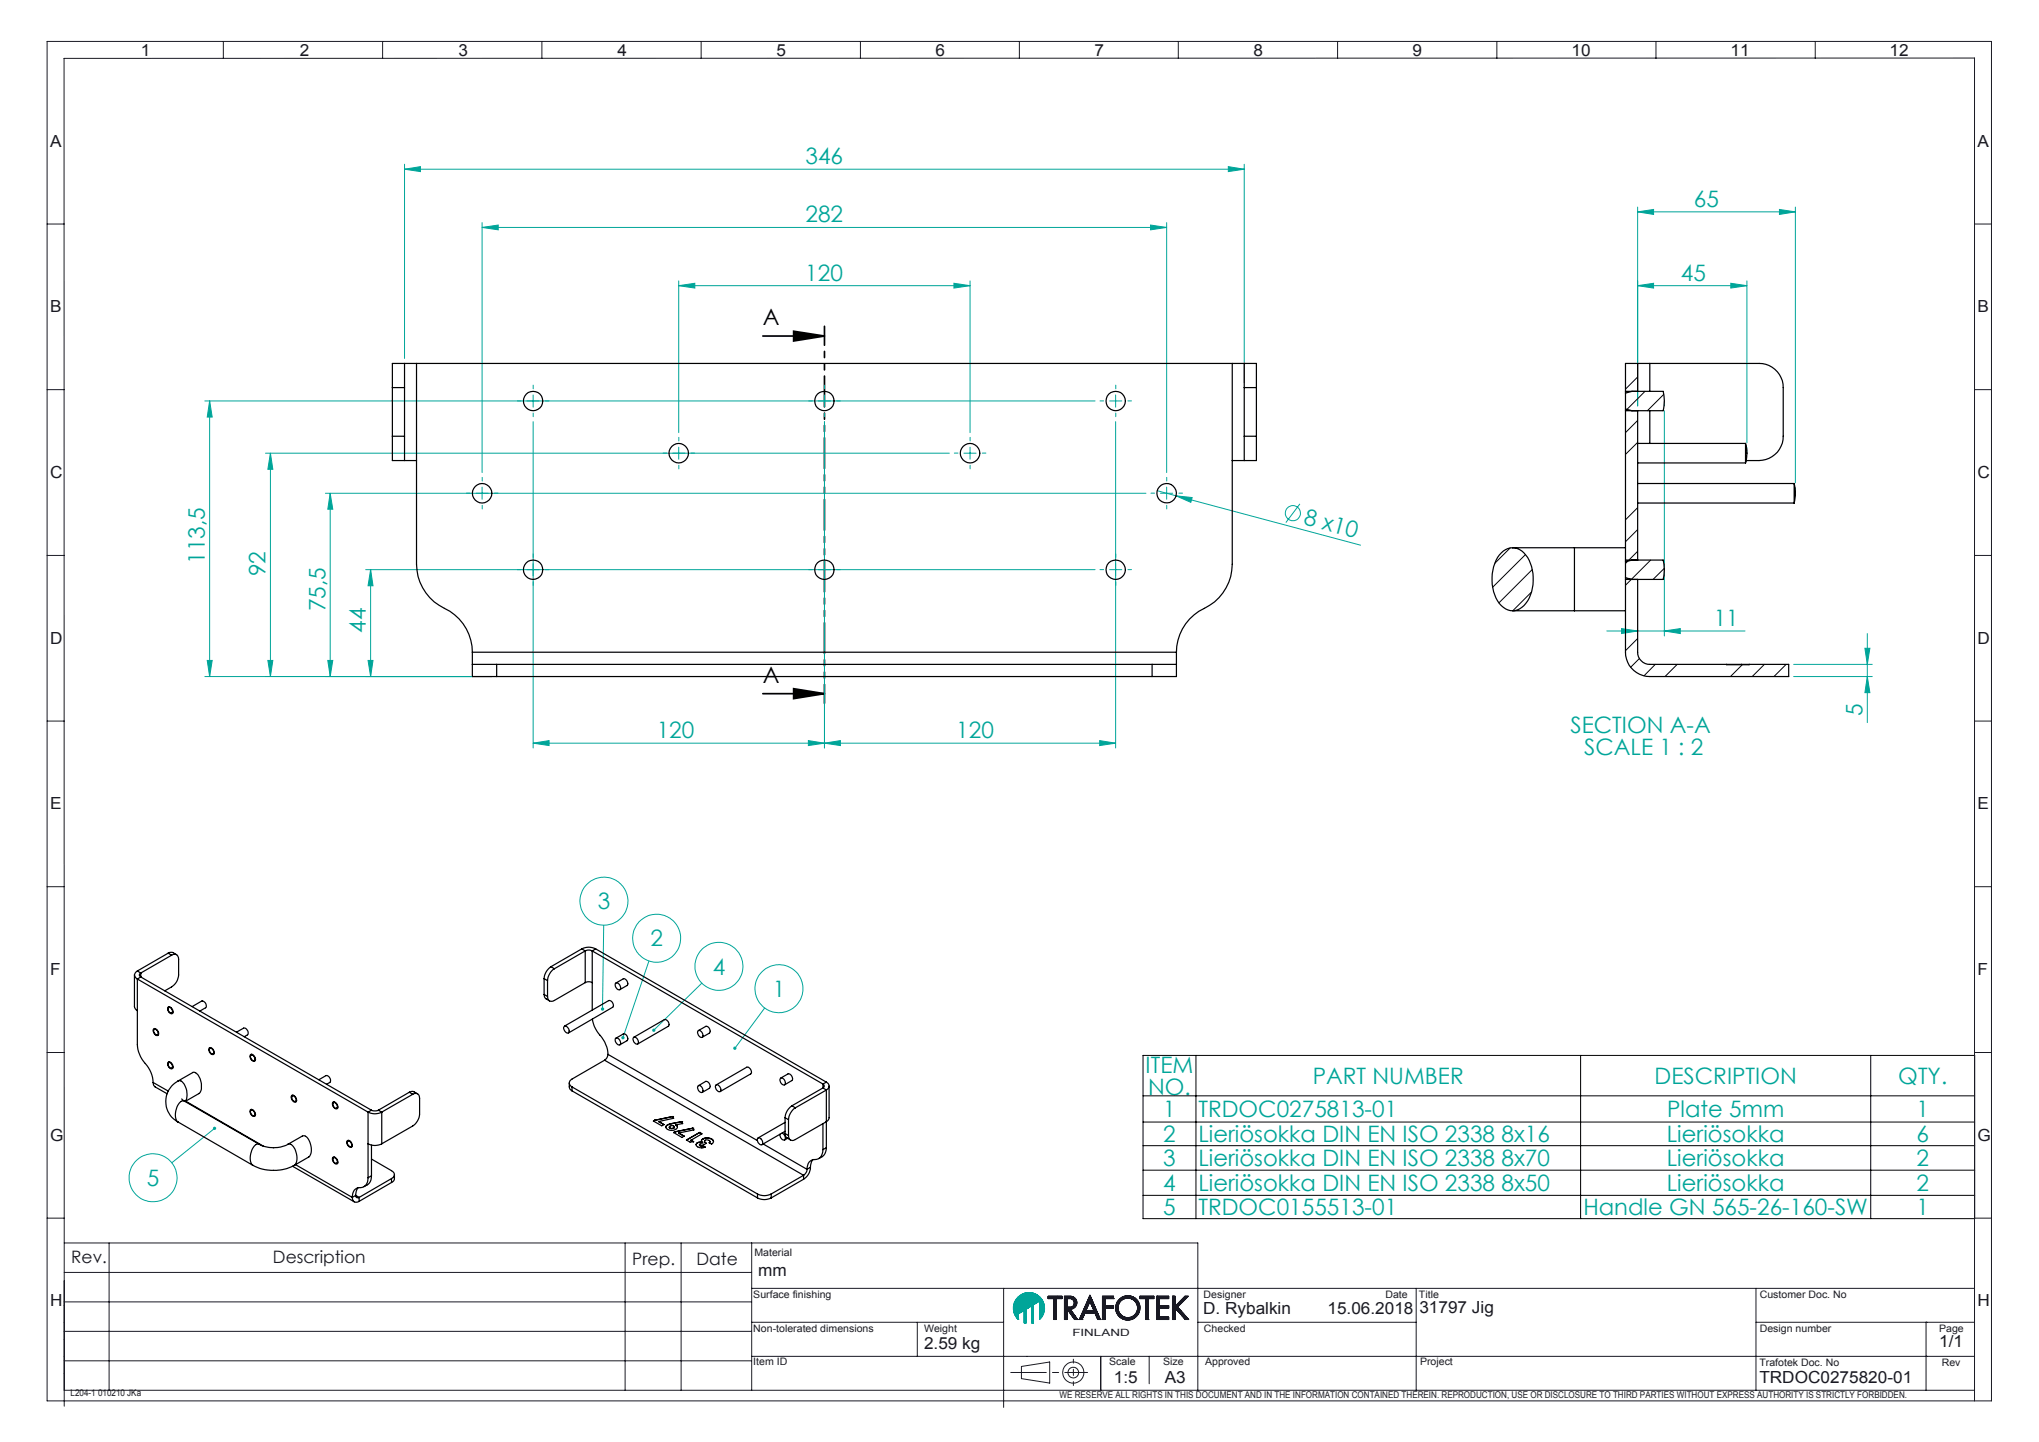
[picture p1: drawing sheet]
<svg xmlns="http://www.w3.org/2000/svg" width="420mm" height="297mm" viewBox="0 0 420 297" stroke-linecap="round" stroke-linejoin="round" font-family="sans-serif">
<defs><g id="words">
<g font-size="4.7" fill="#00a599">
<text x="165.9" y="33.8">346</text>
<text x="165.9" y="45.8">282</text>
<text x="348.9" y="42.6">65</text>
<text x="165.9" y="57.8">120</text>
<text x="346.2" y="57.8">45</text>
<text x="268.4" y="108" transform="rotate(15 268.4 108)">8 x10</text>
<text x="42.2" y="116.1" transform="rotate(-90 42.2 116.1)">113,5</text>
<text x="54.7" y="118.7" transform="rotate(-90 54.7 118.7)">92</text>
<text x="67" y="125.9" transform="rotate(-90 67 125.9)">75,5</text>
<text x="75.3" y="130.3" transform="rotate(-90 75.3 130.3)">44</text>
<text x="353" y="128.9">11</text>
<text x="383.6" y="147.5" transform="rotate(-90 383.6 147.5)">5</text>
<text x="135.3" y="152">120</text>
<text x="197" y="152">120</text>
<text x="323.5" y="151">SECTION A-A</text>
<text x="326.3" y="155.6">SCALE 1 : 2</text>
<text x="123.1" y="187.3">3</text>
<text x="134" y="194.9">2</text>
<text x="146.8" y="200.7">4</text>
<text x="159.2" y="205.3">1</text>
<text x="236" y="220.9">ITEM</text>
<text x="236.5" y="225.5">NO.</text>
<text x="270.4" y="223.2">PART NUMBER</text>
<text x="340.8" y="223.2">DESCRIPTION</text>
<text x="391" y="223.2">QTY.</text>
<text x="239.6" y="230.1">1</text>
<text x="246.8" y="230.1">TRDOC0275813-01</text>
<text x="343.4" y="230.1">Plate 5mm</text>
<text x="394.8" y="230.1">1</text>
<text x="239.6" y="235.2">2</text>
<text x="246.8" y="235.2">Lieriösokka DIN EN ISO 2338 8x16</text>
<text x="343.3" y="235.2">Lieriösokka</text>
<text x="394.8" y="235.2">6</text>
<text x="30.2" y="244.3">5</text>
<text x="239.6" y="240.1">3</text>
<text x="239.6" y="245.3">4</text>
<text x="246.8" y="240.1">Lieriösokka DIN EN ISO 2338 8x70</text>
<text x="246.8" y="245.3">Lieriösokka DIN EN ISO 2338 8x50</text>
<text x="343.3" y="240.1">Lieriösokka</text>
<text x="343.3" y="245.3">Lieriösokka</text>
<text x="394.8" y="240.1">2</text>
<text x="394.8" y="245.3">2</text>
<text x="239.6" y="250.3">5</text>
<text x="246.8" y="250.3">TRDOC0155513-01</text>
<text x="326.1" y="250.3">Handle GN 565-26-160-SW</text>
<text x="394.8" y="250.3">1</text>
</g>
<g font-size="4.7">
<text x="157.1" y="67">A</text>
<text x="157.1" y="140.7">A</text>
</g>
<g font-size="3.5" fill="#191924">
<text x="14.7" y="260">Rev.</text>
<text x="56.2" y="260">Description</text>
<text x="130.2" y="260.5">Prep.</text>
<text x="143.5" y="260.5">Date</text>
</g>
<g font-size="3.4" fill="#191924">
<text x="29" y="11.6">1</text>
<text x="61.7" y="11.6">2</text>
<text x="94.5" y="11.6">3</text>
<text x="127.2" y="11.6">4</text>
<text x="160" y="11.6">5</text>
<text x="192.7" y="11.6">6</text>
<text x="225.5" y="11.6">7</text>
<text x="258.2" y="11.6">8</text>
<text x="291" y="11.6">9</text>
<text x="323.7" y="11.6">10</text>
<text x="356.5" y="11.6">11</text>
<text x="389.2" y="11.6">12</text>
<text x="10.4" y="30.2">A</text>
<text x="407.4" y="30.2">A</text>
<text x="10.4" y="64.3">B</text>
<text x="407.4" y="64.3">B</text>
<text x="10.4" y="98.4">C</text>
<text x="407.4" y="98.4">C</text>
<text x="10.4" y="132.6">D</text>
<text x="407.4" y="132.6">D</text>
<text x="10.4" y="166.7">E</text>
<text x="407.4" y="166.7">E</text>
<text x="10.4" y="200.8">F</text>
<text x="407.4" y="200.8">F</text>
<text x="10.4" y="234.9">G</text>
<text x="407.4" y="234.9">G</text>
<text x="156.2" y="262.8">mm</text>
<text x="10.4" y="269.1">H</text>
<text x="407.4" y="269.1">H</text>
<text x="247.8" y="270.7">D. Rybalkin</text>
<text x="273.4" y="270.7">15.06.2018</text>
<text x="292.4" y="270.4">31797 Jig</text>
<text x="190.3" y="277.9">2.59 kg</text>
<text x="399.4" y="277.5">1/1</text>
<text x="229.4" y="284.9">1:5</text>
<text x="239.9" y="284.9">A3</text>
<text x="362.4" y="284.9">TRDOC0275820-01</text>
</g>
<g font-size="2.1" fill="#191924">
<text x="155.4" y="258.7">Material</text>
<text x="155.2" y="267.4">Surface finishing</text>
<text x="247.9" y="267.3">Designer</text>
<text x="285.4" y="267.3">Date</text>
<text x="292.3" y="267.3">Title</text>
<text x="362.5" y="267.3">Customer Doc. No</text>
<text x="155.2" y="274.3">Non-tolerated dimensions</text>
<text x="190.3" y="274.3">Weight</text>
<text x="220.9" y="275.2">FINLAND</text>
<text x="248" y="274.4">Checked</text>
<text x="362.5" y="274.4">Design number</text>
<text x="399.4" y="274.4">Page</text>
<text x="155.2" y="281.2">Item ID</text>
<text x="228.5" y="281.2">Scale</text>
<text x="239.6" y="281.2">Size</text>
<text x="248.2" y="281.2">Approved</text>
<text x="292.5" y="281.2">Project</text>
<text x="362.4" y="281.3">Trafotek Doc. No</text>
<text x="400" y="281.3">Rev</text>
</g>
<g font-size="1.9" fill="#191924">
<text x="14.6" y="287.5">L204-1 010210 JKa</text>
<text x="218.2" y="288">WE RESERVE ALL RIGHTS IN THIS DOCUMENT AND IN THE INFORMATION CONTAINED THEREIN. REPRODUCTION, USE OR DISCLOSURE TO THIRD PARTIES WITHOUT EXPRESS AUTHORITY IS STRICTLY FORBIDDEN.</text>
</g>
</g></defs>
<g fill="none" stroke="#00a599" stroke-width=".21">
<path d="M83.3 34.9l3.3-.6v1zM83.3 33.8v40M83.3 34.9h173M253 34.3l3.3 .6-3.3 .4zM256.3 33.8v45M99.3 46.8l3.3-.4v.9zM99.3 45.9v51.4M99.3 46.8h141M139.8 58.8l3.3-.5v1zM139.8 57.9v31.2M139.8 58.8h60M196.5 58.3l3.3 .5-3.3 .5z"/>
<path d="M199.8 57.9v31.2M237 46.4l3.3 .4-3.3 .5zM240.3 45.9v51.4M337.3 58.8l3.3-.5v1zM337.3 43.6l3.3-.5v1.1zM337.3 42.6v41M337.3 58.8h22.5M337.3 43.6h32.5M356.5 58.3l3.3 .5-3.3 .5zM359.8 57.9v33.3M366.5 43.1l3.3 .5-3.3 .6zM369.8 42.6v56.8"/>
<path d="M42.2 82.6h183.4M43.2 82.6l.5 3.3h-1zM43.2 82.6v56.7M54.7 93.3h140.8M55.7 93.3l.5 3.4h-1zM55.7 93.3v46M109.8 81.3v2.6M109.8 86.9v67.2M139.8 92.1v2.5M169.8 81.3v2.6M169.8 86.9v67.2M198.5 93.3h2.5"/>
<path d="M199.8 92.1v2.5M228.6 82.6h2.5M229.8 81.3v2.6M229.8 86.9v67.2M342.8 84.6v46.4M342.8 82.6v1M359.8 92.2v1.1M67 101.6h169M68 101.6l.5 3.3h-1zM68 101.6v37.7M75.3 117.3h150.3M76.3 117.3l.5 3.3h-1z"/>
<path d="M76.3 117.3v22M99.3 100.3v2.5M228.6 117.3h2.5M238.4 101.1l3.9 1M239 101.6h2.5M240.3 100.3v2.5M242.3 102.1l3.3 .4-.3 1zM242.3 102.1l37.9 10.2M267.8 103.8l-2.9 3.8M369.8 100.4v1.2M42.2 139.3h59.1M42.7 136h1l-.5 3.3z"/>
<path d="M55.2 136h1l-.5 3.3zM67.5 136h1l-.5 3.3zM75.8 136h1l-.5 3.3zM331 130h28.4M334 129.5l3.3 .5-3.3 .5zM342.8 130l3.3-.5v1zM369.5 139.3h16.2M369.5 136.8h16.2M384.1 133.5h1.1l-.6 3.3zM384.6 130.5v18.3M384.6 139.3l.6 3.4h-1.1zM109.8 153.1l3.3-.6v1.1z"/>
<path d="M166.5 152.5l3.3 .6-3.3 .5zM169.8 153.1l3.3-.6v1.1zM226.5 152.5l3.3 .6-3.3 .5zM229.8 153.1h-120M124.4 190.6l-.3 17.2M133.7 197.9l-5.4 15.8M144.6 202.5l-9.9 9.7M157.5 207.6l-6.1 8.3M44.2 232.4l-8.8 7.1M208.7 269.8l3.6-3.6-3.5 3.6M209 270.6l4.1-4.2-4.1 4.2M209.1 270.8l4.2-4.3-4.2 4.4"/>
<path d="M209.1 270.9l4.3-4.3-4.3 4.4M209.7 271.7h.1M209.7 271.7v-1.1l1.3-.7v2.6M209.7 270.7l-.4 .5 .4-.3M209.7 270.9l-.4 .4M209.7 271l-.3 .4M209.7 271.1l-.3 .3M209.7 271.1l-.3 .3 .3-.2M209.7 271.3l-.2 .2M209.7 271.4l-.2 .1M209.7 271.4l-.2 .2M209.7 271.5l-.1 .1"/>
<path d="M209.7 271.6h-.1M209.7 271.6v.1M209.8 267.1l-.2 .2M210.1 266.8l-.8 .8M210.5 266.6l-1.4 1.4M210.6 266.5l-1.6 1.6M210.7 266.4l-1.7 1.8M210.9 266.4l-2 1.9M211 266.4l-2.1 2M211 272.5l.3 .1M211.1 266.3l-2.2 2.2M211.1 266.3l-2.3 2.3"/>
<path d="M211.2 266.3l-2.4 2.4M211.3 272.6v-2.9l1.3-.8v3.7M211.3 269.8l-.3 .3M211.3 269.8l-.3 .4M211.3 269.9l-.3 .3M211.3 270l-.3 .3M211.3 270l-.3 .4M211.3 270.1l-.3 .3M211.3 270.2l-.3 .3M211.3 270.3l-.3 .3M211.3 270.4l-.3 .3M211.3 270.5l-.3 .3"/>
<path d="M211.3 270.5l-.3 .4M211.3 270.6l-.3 .3M211.3 270.7l-.3 .3M211.3 270.8l-.3 .3M211.3 270.9l-.3 .3M211.3 271l-.3 .3M211.3 271l-.3 .4M211.3 271.1l-.3 .3M211.3 271.2l-.3 .3M211.3 271.2l-.3 .4M211.3 271.3l-.3 .3M211.3 271.4l-.3 .4"/>
<path d="M211.3 271.5l-.3 .3M211.3 271.6l-.3 .3M211.3 271.6l-.3 .4M211.3 271.7l-.3 .4M211.3 271.8l-.3 .3M211.3 271.8l-.3 .4M211.3 271.9l-.3 .4M211.3 272l-.3 .3M211.3 272.1l-.3 .3M211.3 272.1l-.3 .4M211.3 272.2l-.3 .3M211.3 272.3l-.2 .2 .2-.2"/>
<path d="M211.3 272.4l-.1 .2M211.3 272.5l-.1 .1M211.3 272.6h.1M211.3 266.3l-2.5 2.5M211.4 266.3l-2.6 2.6M211.5 266.2l-2.7 2.8M211.6 266.2l-2.8 2.9M211.7 266.2l-3 2.9M211.7 266.2l-3 3M211.8 266.2l-3.1 3.1M211.9 266.2l-3.2 3.2M212 266.2l-3.3 3.3"/>
<path d="M212.1 266.2l-3.4 3.4M212.2 266.2l-3.5 3.5 3.5-3.5M212.4 266.3l-3.6 3.6M212.5 266.3l-3.7 3.6M212.5 266.3l-3.7 3.7M212.6 266.3l-3.8 3.9M212.8 266.3l-4 4M212.9 266.3l-4 4.1M212.9 268.8l-.3 .3M212.9 268.9l-.3 .3M212.9 269l-.3 .2M212.9 269l-.3 .3"/>
<path d="M212.9 269.1l-.3 .3M212.9 269.2l-.3 .2M212.9 269.2l-.3 .3M212.9 269.3l-.3 .3M212.9 269.4l-.3 .3M212.9 269.5l-.3 .3M212.9 269.6l-.3 .3M212.9 269.7l-.3 .2M212.9 269.7l-.3 .3M212.9 269.8l-.3 .4M212.9 269.9l-.3 .3M212.9 270l-.3 .3"/>
<path d="M212.9 270.1l-.3 .3M212.9 270.2l-.3 .2M212.9 270.2l-.3 .3M212.9 270.3l-.3 .3M212.9 270.4l-.3 .3M212.9 270.5l-.3 .3M212.9 270.5l-.3 .4M212.9 270.6l-.3 .3M212.9 270.7l-.3 .3M212.9 270.8l-.3 .3M212.9 270.9l-.3 .3M212.9 271l-.3 .3"/>
<path d="M212.9 271l-.3 .4M212.9 271.2l-.3 .3M212.9 271.2l-.3 .4M212.9 271.3l-.3 .3M212.9 271.4l-.3 .3M212.9 271.5l-.3 .3M212.9 271.6l-.3 .3M212.9 271.7l-.3 .3M212.9 271.7l-.3 .4M212.9 271.8l-.3 .4M212.9 272l-.3 .3M212.9 272.1l-.3 .3"/>
<path d="M212.9 272.2l-.3 .3M212.9 272.2l-.3 .4M212.9 272.3l-.3 .3M212.9 272.4l-.2 .2M212.9 272.4l-.1 .1M212.9 266.4l-4 4M213 266.4l-4.1 4.1M213 268.6l1.3-1.3-1.7 1.7M213.2 266.5l-4.2 4.2M213.3 266.5l-4.3 4.3M213.5 266.6l-4.3 4.4 4.4-4.3M213.6 268.3l.8-.9-1 1"/>
<path d="M213.6 266.7l-4.4 4.4M213.7 266.7l-3.9 3.9M213.8 266.8l-3.6 3.6M213.8 266.8l-3.4 3.5M213.9 266.8l-3.3 3.4M213.9 266.9l-3.2 3.1M213.9 266.9l-3 3M214 266.9l-3 3M214 267l-3 3M214 267l-2.5 2.6M214.1 267l-2.5 2.5M214.1 267.1l-2.3 2.3"/>
<path d="M214.2 268l-1.3 .7v3.8l-.3 .1M214.2 268v3.7a3.2 3.2 0 0 0 0-4.5 3.2 3.2 0 0 0-4.5 0 3.2 3.2 0 0 0 0 4.5M214.2 267.1l-2.2 2.2M214.2 268l.4-.4-.4 .5M214.2 267.2l-2 2M214.2 267.2l-1.9 1.9M214.3 267.2l-1.8 1.8M214.3 267.3l-1.7 1.7M214.4 267.4l-1.2 1.1M214.4 271.5l-.2 .2M214.5 267.5l-.8 .7M214.5 267.5l-.6 .6"/>
<path d="M214.6 267.5l-.5 .5M214.6 267.7l-.4 .4M214.6 271.2l-.4 .4M214.7 267.7l-.5 .5M214.7 267.8l-.5 .5M214.7 267.8l-.5 .6M214.7 267.9l-.5 .5M214.7 271l-.5 .6M214.8 267.9l-.6 .7M214.8 268l-.6 .6M214.8 270.9l-.6 .6M214.8 268l-.6 .7"/>
<path d="M214.8 268.1l-.6 .7M214.9 268.1l-.7 .7M214.9 270.8l-.7 .6M214.9 268.2l-.7 .7M214.9 268.2l-.7 .8M214.9 270.6l-.7 .8M214.9 268.3l-.7 .7M214.9 268.4l-.7 .7M215 268.4l-.8 .8M215 270.5l-.8 .8M215 268.5l-.8 .8M215 270.3l-.8 .8"/>
<path d="M215 270.4l-.8 .8M215.1 268.6l-.9 .8M215.1 268.7l-.9 .8M215.1 270.2l-.9 .9M215.1 268.7l-.9 .9M215.1 268.8l-.9 .9M215.1 270l-.9 .9M215.1 270.1l-.9 .9M215.1 268.9l-.9 .9M215.1 269l-.9 .9M215.1 269.1l-.9 .9M215.1 269.1l-.9 1"/>
<path d="M215.1 269.7l-.9 .9M215.1 269.8l-.9 .9M215.1 269.9l-.9 .9M215.1 269.9l-.9 1M215.2 269.2l-1 1M215.2 269.3l-1 .9M215.2 269.3l-1 1M215.2 269.4l-1 1M215.2 269.5l-1 .9M215.2 269.6l-1 .9M215.2 269.6l-1 1"/>
<circle cx="266.3" cy="105.7" r="1.56"/>
<circle cx="124.4" cy="185.6" r="4.9"/>
<circle cx="135.3" cy="193.2" r="4.9"/>
<circle cx="148.1" cy="199" r="4.9"/>
<circle cx="160.4" cy="203.6" r="4.9"/>
<circle cx="31.5" cy="242.6" r="4.9"/>
</g>
<path d="M157.1 69.2h12.7M163.5 68.2l6.3 1-6.3 1zM157.1 142.9h12.7M163.5 141.8l6.3 1.1-6.3 1z" fill="none" stroke="#000" stroke-width=".35"/>
<g fill="none" stroke="#191924" stroke-width=".21">
<path d="M9.7 8.5h400.5v280h-400.5zM46 8.5v3.5M78.8 8.5v3.5M111.6 8.5v3.5M144.4 8.5v3.5M177.2 8.5v3.5M210 8.5v3.5M242.7 8.5v3.5M275.5 8.5v3.5M308.3 8.5v3.5M341.1 8.5v3.5M373.9 8.5v3.5"/>
<path d="M9.7 46.1h3.5M406.7 46.1h3.5M9.7 80.3h3.5M406.7 80.3h3.5M9.7 114.4h3.5M406.7 114.4h3.5M9.7 148.5h3.5M406.7 148.5h3.5M9.7 182.6h3.5M406.7 182.6h3.5M9.7 216.8h3.5M406.7 216.8h3.5"/>
<path d="M9.7 250.9h3.5M13.2 256h233.5v30.3M22.5 256v30.3M128.8 256v30.3M140.3 256v30.3M154.8 256v30.3M406.7 250.9h3.5M13.2 274.2h141.6M13.2 268.1h141.6M13.2 262.1h141.6M154.8 265.4h251.9M154.8 279.4h251.9"/>
<path d="M154.8 272.3h51.9M188.9 272.3v7.1M206.7 265.4v24.5M215.9 267.5v-.5h2.9v.5h-1.2v4.3M215.9 267.5h1.2v4.3M216 267h-.1M216 267l-.1 .1M216.1 267l-.2 .2M216.2 267l-.3 .3M216.3 267l-.4 .3M216.3 267l-.4 .4M216.4 267l-.5 .5"/>
<path d="M216.5 267l-.5 .5M216.6 267l-.5 .5M216.7 267l-.5 .5M216.7 267l-.4 .5M216.8 267l-.5 .5M216.9 267l-.5 .5M217 267l-.5 .5M217.1 271.8h.5M217.1 267.7l.7-.7-.7 .8M217.1 267l-.5 .5M217.2 267l-.5 .5M217.3 267l-.5 .5"/>
<path d="M217.4 267l-.5 .5M217.5 267l-.5 .5M217.6 267l-.5 .5M217.6 267.5l-.5 .6M217.6 267.6l-.5 .5M217.6 267.7l-.5 .5M217.6 267.8l-.5 .5M217.6 267.8l-.5 .6M217.6 267.9l-.5 .5M217.6 268l-.5 .5M217.6 268l-.5 .6M217.6 268.1l-.5 .5"/>
<path d="M217.6 268.2l-.5 .5M217.6 268.2l-.5 .6M217.6 268.3l-.5 .5M217.6 268.4l-.5 .5M217.6 268.5l-.5 .5M217.6 268.5l-.5 .6M217.6 268.6l-.5 .5M217.6 268.7l-.5 .5M217.6 268.8l-.5 .5M217.6 268.9l-.5 .5M217.6 269l-.5 .4M217.6 269l-.5 .5"/>
<path d="M217.6 269.1l-.5 .5M217.6 269.2l-.5 .5M217.6 269.3l-.5 .5M217.6 269.3l-.5 .6M217.6 269.4l-.5 .5M217.6 269.5l-.5 .5M217.6 269.6l-.5 .5M217.6 269.6l-.5 .6M217.6 269.7l-.5 .5M217.6 269.8l-.5 .5M217.6 269.8l-.5 .6M217.6 269.9l-.5 .5"/>
<path d="M217.6 270l-.5 .5M217.6 270l-.5 .6M217.6 270.1l-.5 .5M217.6 270.2l-.5 .5M217.6 270.3l-.5 .5M217.6 270.3l-.5 .6M217.6 270.4l-.5 .5M217.6 270.5l-.5 .5M217.6 270.5l-.5 .6M217.6 270.6l-.5 .5M217.6 270.7l-.5 .5M217.6 270.8l-.5 .6"/>
<path d="M217.6 270.9l-.5 .5M217.6 271l-.5 .5M217.6 271l-.5 .6M217.6 271.1l-.5 .5M217.6 271.2l-.5 .5M217.6 271.2l-.5 .6M217.6 271.3l-.5 .5M217.6 271.4l-.4 .4M217.6 271.5l-.3 .3M217.6 271.6l-.2 .2M217.6 271.7l-.1 .1M217.6 271.7v.1"/>
<path d="M217.7 267l-.6 .6M217.9 267l-.8 .9M218 267l-.9 .9M218.1 267l-1 1M218.1 267l-.4 .5M218.2 267l-.5 .5M218.3 267l-.5 .5M218.3 267l-.4 .5M218.4 267l-.5 .5M218.5 267l-.5 .5M218.5 267l-.4 .5M218.6 267l-.4 .5"/>
<path d="M218.7 267l-.5 .5M218.8 267l-.5 .5M218.8 267.1l-.4 .4M218.8 267.2l-.4 .3M218.8 267.2l-.3 .3M218.8 267.3l-.2 .2M218.8 267.4l-.1 .1M219.3 271.8h.5v-2.1l1.5 2.1M219.3 268.8l.5-.4-.5 .5M219.3 267v.1M219.4 267l-.1 .2M219.5 267l-.2 .2"/>
<path d="M219.5 267l-.2 .3M219.6 267l-.3 .4M219.7 267l-.4 .4M219.7 267l-.4 .5M219.8 269.2h.7M219.8 268.4l-.5 .6M219.8 268.5l-.5 .5M219.8 268.6l-.5 .6M219.8 268.7l-.5 .5M219.8 268.8l-.5 .5M219.8 268.8l-.5 .6M219.8 268.9l-.5 .5"/>
<path d="M219.8 269l-.5 .5M219.8 269.1l-.5 .5M219.8 269.1l-.5 .6M219.8 269.2l-.5 .5M219.8 267.5l-.5 .5M219.8 267.6l-.5 .5M219.8 267.7l-.5 .5M219.8 267.8l-.5 .4M219.8 267.8l-.5 .5M219.8 267.9l-.5 .5M219.8 268l-.5 .5M219.8 268.1l-.5 .5"/>
<path d="M219.8 268.2l-.5 .5M219.8 269.8l-.5 .5M219.8 269.8l-.5 .6M219.8 269.9l-.5 .5M219.8 270l-.5 .5M219.8 270l-.5 .6M219.8 270.1l-.5 .5M219.8 270.2l-.5 .5M219.8 270.3l-.5 .5M219.8 270.3l-.5 .6M219.8 270.4l-.5 .5M219.8 270.5l-.5 .5"/>
<path d="M219.8 270.5l-.5 .6M219.8 270.6l-.5 .5M219.8 270.7l-.5 .5M219.8 270.8l-.5 .5M219.8 270.8l-.5 .6M219.8 271l-.5 .5M219.8 271l-.5 .6M219.8 271.1l-.5 .5M219.8 271.2l-.5 .5M219.8 271.2l-.5 .6M219.8 271.3l-.5 .5M219.8 271.4l-.4 .4"/>
<path d="M219.8 271.5l-.3 .3M219.8 271.6l-.2 .2M219.8 271.7l-.2 .1M219.8 271.7l-.1 .1M219.8 269.2l-.5 .6M219.8 267l-.5 .6M219.9 269.2l-.6 .7M219.9 267l-.6 .6M220 269.2l-.7 .7M220 267l-.7 .7M220 269.2l-.7 .8M220 267l-.7 .8"/>
<path d="M220.1 267l-.8 .8M220.1 269.2l-.8 .9M220.2 267l-.9 .9M220.2 269.2l-.9 1M220.2 267l-.9 1M220.2 270.2l.4-.3-.3 .4M220.3 267l-.4 .5M220.3 269.2l-.4 .5M220.4 267l-.5 .5M220.4 269.2l-.5 .5M220.5 269.6l1.5 2.2M220.5 269.6h.1"/>
<path d="M220.5 267l-.5 .5M220.5 269.2l-.6 .6 .6-.6M220.5 269.7l-.4 .3M220.5 267.5a.89 .89 0 0 1 .8 .9 .89 .89 0 0 1-.8 .8M220.5 267a1.32 1.32 0 0 1 1.3 1.3 1.32 1.32 0 0 1-1.3 1.3M220.5 267.5h-.7v1.7M220.5 267h-1.2v4.8M220.5 267l-.4 .5M220.5 269.7l-.3 .4M220.5 269.8l-.3 .3M220.6 269.8l-.4 .4M220.6 267l-.5 .5"/>
<path d="M220.6 269.2l-.6 .6M220.7 267l-.5 .5M220.7 269.9l-.4 .4M220.7 270l-.4 .4M220.7 270l-.3 .4M220.8 267l-.5 .5M220.8 270.1l-.4 .4M220.8 270.2l-.3 .3M220.8 267l-.4 .5M220.8 270.2l-.3 .4M220.9 267l-.4 .5M220.9 269.1l-.9 .8 .7-.7"/>
<path d="M220.9 270.3l-.3 .3M220.9 270.4l-.3 .3M221 267.1l-.4 .4M221 270.4l-.4 .4M221 270.4l-.3 .4M221.1 270.5l-.4 .3M221.1 270.5l-.4 .4M221.1 267.2l-.5 .3M221.1 270.6l-.3 .4M221.2 270.6l-.4 .4M221.2 267.2l-.4 .3M221.2 271.6l.4-.4-.4 .4"/>
<path d="M221.2 267.2l-.3 .4M221.2 270.7l-.4 .4M221.2 270.8l-.3 .3M221.3 270.8l-.4 .3M221.3 267.3l-.4 .3M221.3 270.8l-.4 .4 .4-.3M221.3 271.8h.7M221.3 267.3l-.4 .4M221.3 271.8l.4-.4-.3 .4M221.4 267.3l-.4 .4M221.4 270.9l-.4 .4M221.4 267.4l-.3 .3"/>
<path d="M221.4 271l-.4 .3M221.4 271l-.3 .4M221.4 267.4l-.3 .4M221.5 267.4l-.4 .4M221.5 271.1l-.4 .4M221.5 267.5l-.4 .4M221.5 269.1l-.2 .2M221.5 271.1l-.3 .4M221.5 267.5l-.3 .4M221.5 271.2l-.3 .3M221.6 267.5l-.4 .4M221.6 267.6l-.4 .4"/>
<path d="M221.6 271.3l-.3 .3M221.6 271.8l.2-.2-.1 .2M221.7 267.7l-.5 .4M221.7 268.9l-.6 .6M221.7 271.3l-.4 .4M221.7 267.7l-.4 .4M221.7 267.8l-.4 .4M221.7 271.4l-.4 .3M221.7 267.8l-.4 .5M221.7 268.8l-.7 .8M221.8 267.9l-.5 .5M221.8 268.7l-.9 .9"/>
<path d="M221.8 271.5l-.3 .3M221.8 268l-.5 .5M221.8 268l-.6 .6M221.8 268.1l-.6 .6M221.8 268.1l-.7 .7M221.8 268.5l-1.1 1.1M221.8 268.6l-1 1M221.8 268.2l-1.7 1.8M221.8 268.3l-1.3 1.3M221.8 268.4l-1.3 1.2M221.8 268.4l-1.2 1.2M221.9 271.7l-.1 .1"/>
<path d="M221.9 271.7v.1M222 271.8h.1M222.3 271.8h.6M222.9 271.8h.1M222.9 271.8l.6-1.4h2l.6 1.4M223 271.6l-.2 .2M223 271.5l-.3 .3M223.1 271.4l-.4 .4M223.1 271.3l-.5 .5M223.2 271.1l-.7 .7M223.2 271l-.7 .8M223.3 270.9l-.9 .9"/>
<path d="M223.3 270.8l-1 1M223.4 270.6l-1 1M223.4 270.5l-1 1M223.7 269.9l-1 1M223.8 269.8l-1 1M223.8 269.9l-1.1 1.1M223.8 269.7l-1 .9M223.8 269.9l-1.2 1.2M223.9 269.5l-1 1M223.9 269.4l-1 1M223.9 269.9l-1.4 1.4M224 269.3l-1 1"/>
<path d="M224 269.9l-1.5 1.5M224 269.2l-1 1M224 269.9l-.5 .5M224.1 269l-1 1M224.2 268.9l-1.1 1M224.2 268.8l-1 1M224.2 269.9l-.6 .5M224.3 268.7l-1.1 1M224.3 269.9l-.6 .5M224.3 268.5l-1 1M224.3 269.9l-.5 .5M224.4 268.4l-1.1 1"/>
<path d="M224.4 268.3l-1 1M224.4 269.9l-.5 .5M224.5 268.2l-1.1 1M224.5 269.9l-.6 .5M224.5 266.8l-2.2 5M224.5 266.8l2.2 5M224.5 268l.8 1.9h-1.6zM224.5 266.8h.1M224.5 266.8l-.1 .1M224.5 269.9l-.5 .5M224.6 266.9l-.2 .1M224.6 266.9l-.3 .3"/>
<path d="M224.6 267l-.3 .3M224.6 267l-.4 .4M224.6 269.9l-.5 .5M224.6 267l-.4 .5M224.6 268.4l.4-.4-.4 .4M224.7 267.1l-.6 .6M224.7 267.2l-.7 .6M224.7 269.9l-.5 .5M224.7 267.2l-.8 .8M224.8 267.3l-.9 .9M224.8 269.9l-.6 .5M224.8 267.4l-1 .9"/>
<path d="M224.8 267.4l-1 1M224.8 270.4l.9-.9-.8 .9M224.8 267.5l-1.1 1M224.8 267.5l-1.1 1.2M224.8 269.9l-.5 .5M224.9 267.5l-1.3 1.3M224.9 267.6l-1.4 1.4M224.9 269.9l-.5 .5M224.9 267.7l-.4 .4M225 267.8l-.4 .4M225 269.9l-.6 .5M225 267.9l-.4 .4"/>
<path d="M225 269.9l-.5 .5M225.1 268l-.4 .4M225.1 268.1l-.4 .4M225.1 269.9l-.5 .5M225.1 268.2l-.3 .4 .4-.3M225.1 268.2l-.3 .4M225.1 270.4l.7-.6-.6 .6M225.2 269.9l-.6 .5M225.2 268.4l-.4 .3 .4-.3M225.2 268.4l-.3 .4M225.2 268.5l-.3 .4M225.3 268.5l-.4 .4"/>
<path d="M225.3 270.4l.5-.5-.4 .5M225.3 268.6l-.4 .4 .4-.4M225.4 268.7l-.4 .4M225.4 268.7l-.4 .5M225.4 268.8l-.4 .5M225.5 268.9l-.4 .4M225.5 269l-.4 .4M225.5 269.1l-.4 .4M225.6 269.2l-.4 .4M225.6 269.3l-.4 .4M225.6 270.6l.4-.4-.4 .5M225.6 269.4l-.4 .4"/>
<path d="M225.7 269.4l-.4 .4M225.7 269.5l-1 .9M225.7 269.6l-.8 .8M225.8 269.7l-.8 .7M225.8 269.7l-.7 .7M225.8 271l.4-.4-.4 .5M225.8 271.1l.4-.3-.4 .4M225.9 270l-.5 .4M225.9 270l-.4 .4M225.9 271.3l.4-.4-.4 .4M226 270.1l-.4 .4M226 271.4l.3-.4-.3 .4"/>
<path d="M226 270.2l-.4 .3M226.1 270.4l-.4 .4M226.1 270.5l-.4 .4M226.1 271.8h.6M226.1 270.5l-.4 .4 .4-.4M226.2 270.6l-.4 .4M226.3 270.9l-.4 .3M226.4 271.1l-.4 .4M226.4 271.1l-.4 .5M226.4 271.2l-.3 .5M226.5 271.4l-.4 .3M226.5 271.4l-.4 .4"/>
<path d="M226.6 271.5l-.4 .3M226.6 271.5l-.3 .3M226.6 271.6l-.2 .2M226.6 271.7l-.1 .1M226.7 271.8h.1M226.7 271.7l-.1 .1M226.7 279.4v6.9M227.1 270.9l.5-.4-.5 .5M227.2 267l-.1 .1M227.3 267l-.2 .2M227.4 267l-.3 .3M227.5 267l-.4 .4"/>
<path d="M227.6 269.4v2.4h-.5M227.6 267l-.5 .5M227.6 267.5l-.5 .6M227.6 267.6l-.5 .5M227.6 267.8l-.5 .5M227.6 267.8l-.5 .6M227.6 267.9l-.5 .5M227.6 268l-.5 .5M227.6 268.1l-.5 .5M227.6 268.2l-.5 .5M227.6 268.2l-.5 .6M227.6 268.3l-.5 .5"/>
<path d="M227.6 268.5l-.5 .5M227.6 268.5l-.5 .6M227.6 268.6l-.5 .5M227.6 268.7l-.5 .5M227.6 268.7l-.5 .6M227.6 268.9l-.5 .5M227.6 269.4l-.5 .6M227.6 269.5l-.5 .5M227.6 269.6l-.5 .5M227.6 270.7l-.5 .5M227.6 267.7l-.5 .5M227.6 268l-.5 .6"/>
<path d="M227.6 268.4l-.5 .5M227.6 269.7l-.5 .5M227.6 269.8l-.5 .5M227.6 269.9l-.5 .5M227.6 270l-.5 .5M227.6 270.1l-.5 .5M227.6 270.2l-.5 .4M227.6 270.2l-.5 .5M227.6 270.3l-.5 .5M227.6 270.4l-.5 .5M227.6 270.5l-.5 .6M227.6 270.6l-.5 .5"/>
<path d="M227.6 270.8l-.5 .5M227.6 270.8l-.5 .6M227.6 270.9l-.5 .5M227.6 271l-.5 .5M227.6 271l-.5 .6M227.6 271.1l-.5 .5M227.6 271.2l-.5 .5M227.6 271.2l-.5 .6M227.6 271.3l-.4 .5M227.6 271.4l-.4 .4M227.6 271.5l-.3 .3M227.6 271.5l-.2 .3"/>
<path d="M227.6 271.6l-.2 .2M227.6 271.7l-.1 .1M227.6 271.7v.1M227.6 268.9l-.5 .6M227.7 267l-.6 .6M227.7 268.9l-.6 .7M227.8 267l-.7 .6M227.8 268.9l-.7 .7M227.8 267l-.7 .7M227.9 268.9l-.8 .8M227.9 267l-.8 .8M227.9 268.9l-.8 .9"/>
<path d="M228 267l-.9 .9M228 268.9l-.9 .9M228 268.9l-.9 1M228.1 267l-1 1M228.1 268.9l-.5 .5M228.2 267l-.5 .5M228.2 268.9l-.5 .5M228.2 267l-.4 .5M228.2 268.9l-.4 .5M228.3 267l-.5 .5M228.3 268.9l-.4 .5M228.4 267l-.5 .5"/>
<path d="M228.4 268.9l-.5 .5M228.5 267l-.5 .5M228.5 268.9l-.5 .5M228.5 268.9l-.4 .5M228.6 267l-.5 .5M228.6 268.9l-.5 .5M228.7 267l-.5 .5M228.7 268.9l-.5 .5M228.7 268.9l-.4 .5M228.8 267l-.5 .5M228.8 268.9l-.4 .5M228.9 267l-.5 .5"/>
<path d="M228.9 268.9l-.4 .5 .5-.5M229 267l-.5 .5M229 268.9l-.5 .5M229.1 267l-.5 .5M229.1 268.9l-.5 .5M229.2 267l-.5 .5M229.2 268.9l-.5 .5M229.3 267l-.5 .5M229.3 268.9l-.5 .5M229.4 267.5h.1M229.4 267.5h-1.8v1.4h1.8M229.4 267h-2.3v4.8"/>
<path d="M229.4 267v.5M229.4 268.9v.5h-1.8M229.4 267l-.5 .5M229.4 267.1l-.4 .4M229.4 267.2l-.3 .3M229.4 267.3l-.2 .2M229.4 267.4l-.1 .1M229.4 268.9l-.5 .5M229.4 269l-.4 .4M229.4 269.1l-.4 .3M229.4 269.1l-.3 .3M229.4 269.2l-.2 .2"/>
<path d="M229.4 269.3l-.2 .1M229.4 269.3l-.1 .1M230.3 269l-.5 .6M230.3 269.1l-.5 .5M230.3 269.2l-.5 .5M230.3 269.3l-.5 .4M230.3 269.3l-.5 .5M230.3 269.4l-.5 .5M230.3 269.5l-.4 .4M230.3 269.6l-.4 .4M230.3 269.7l-.4 .4M230.3 269.7l-.4 .5"/>
<path d="M230.4 268.9l-.6 .6M230.4 269.8l-.5 .4M230.4 269.8l-.5 .5M230.4 269.9l-.4 .4M230.4 268.8l-.6 .6M230.4 269.9l-.4 .5M230.4 270l-.4 .4M230.4 268.7l-.6 .6M230.4 270.1l-.4 .4M230.5 268.6l-.7 .7M230.5 270.2l-.4 .3M230.5 268.5l-.7 .7"/>
<path d="M230.5 270.2l-.4 .4M230.5 270.3l-.3 .3 .3-.3M230.6 270.3l-.4 .4M230.6 270.4l-.4 .4 .4-.4M230.6 268.4l-.8 .7M230.6 270.5l-.3 .4M230.6 271.2l.4-.3-.3 .4M230.7 270.5l-.4 .4M230.7 270.6l-.4 .3M230.7 270.6l-.3 .4M230.8 270.6l-.4 .4M230.8 267.4l-.5 .5"/>
<path d="M230.8 268.1l-1 1M230.8 270.7l-.4 .3M230.8 270.7l-.3 .4M230.9 270.8l-.4 .3M230.9 270.8l-.3 .4M231 270.9l-.4 .3M231 267.2l-.8 .9M231.1 271l-.4 .3M231.1 271l-.3 .4M231.2 267.2l-1.1 1M231.2 271l-.4 .4M231.2 271.1l-.3 .3"/>
<path d="M231.3 267.1l-1.3 1.3M231.3 271.1l-.4 .4M231.3 271.1l-.3 .4M231.4 271.1l-.4 .4 .4-.3M231.4 267l-1.4 1.5M231.5 271.2l-.4 .4M231.5 267l-1.6 1.6M231.6 271.2l-.4 .4M231.6 271.8l.4-.4-.4 .4M231.7 271.3l-.4 .4M231.7 266.9l-1.8 1.9M231.8 271.3l-.4 .4"/>
<path d="M231.8 266.9l-1.9 2M231.9 266.9l-2.1 2.1M231.9 271.3l-.4 .4M232 271.4l-.5 .4M232 266.9l-1 1M232.1 266.9l-.8 .8M232.1 266.9l-.7 .7M232.1 271.4l-.4 .4M232.2 266.9l-.6 .6M232.2 271.4l-.5 .4M232.3 266.9l-.6 .6M232.3 267.4l.4-.5-.5 .5"/>
<path d="M232.3 271.4l-.5 .4M232.3 266.9l-.5 .6M232.3 271.4l-.4 .4M232.4 266.9l-.6 .5M232.4 271.4l-.5 .4M232.5 266.9l-.5 .5M232.5 271.4l-.5 .5M232.6 266.9l-.6 .5M232.6 271.4l-.5 .5M232.6 266.9l-.5 .5M232.7 271.3l-.6 .6M232.8 266.9l-.5 .5"/>
<path d="M232.8 271.3l-.6 .6M232.9 266.9l-.5 .5M232.9 266.9l-.4 .5 .5-.5M232.9 271.3l-.6 .6M233 267l-.4 .4M233 271.2l-.6 .7M233.1 267l-.4 .4M233.2 271.2l-.8 .7M233.2 267l-.4 .4M233.2 267.6l.4-.4-.4 .4M233.3 267l-.4 .5M233.3 271.1l-.7 .8"/>
<path d="M233.3 267.1l-.4 .4M233.4 267.1l-.4 .4M233.4 267.1l-.4 .4 .5-.3M233.5 267.2l-.3 .3M233.5 271l-.9 .9M233.6 267.3l-.3 .3M233.7 267.3l-.4 .3M233.8 267.3l-.4 .4M233.8 267.4l-.3 .4 .4-.4M233.9 267.4l-.4 .4M233.9 267.5l-.3 .3M234 267.5l-.4 .4"/>
<path d="M234 267.6l-.3 .3M234.1 267.6l-.4 .4 .4-.4M234.1 267.7l-.3 .3M234.2 267.7l-.4 .4 .4-.3M234.2 267.8l-.3 .4 .4-.3M234.4 267.9l-.4 .4M234.4 270.8l-.6 .6M234.4 268l-.4 .4M234.4 268l-.3 .4M234.5 268.1l-.4 .4M234.5 270.6l-.9 1M234.5 268.2l-.4 .4"/>
<path d="M234.6 268.2l-.4 .4 .4-.3M234.6 270.5l-1.2 1.1M234.6 268.4l-.4 .3M234.6 268.4l-.4 .4M234.6 268.5l-.4 .3 .5-.3M234.6 270.4l-1.3 1.3M234.7 268.5l-.4 .5M234.7 270.2l-1.5 1.5M234.7 268.6l-.4 .5M234.7 270.1l-1.6 1.7M234.7 268.7l-.4 .4M234.7 268.8l-.4 .4"/>
<path d="M234.7 270l-1.7 1.8M234.8 268.8l-.5 .5M234.8 268.9l-.5 .4M234.8 268.9l-.5 .5M234.8 269l-.5 .5M234.8 269.8l-2.1 2M234.8 269.8l-2 2M234.8 269.9l-1.9 1.9M234.8 267.5h1.2M234.8 269.1l-.5 .5M234.8 269.2l-.5 .5M234.8 269.2l-.5 .6"/>
<path d="M234.8 269.3l-.6 .6M234.8 269.4l-.6 .6M234.8 269.4l-.6 .7M234.8 269.5l-.7 .7M234.8 269.6l-.8 .8M234.8 269.7l-.9 .9M234.9 267h-.1M235 267l-.2 .1M235.1 267l-.3 .2M235.1 267l-.3 .3M235.2 267l-.4 .3M235.3 267l-.5 .4"/>
<path d="M235.3 267l-.5 .5M235.4 267l-.5 .5M235.5 267l-.5 .5M235.5 267l-.4 .5M235.6 267l-.5 .5M235.7 267l-.5 .5M235.8 267l-.5 .5M235.9 267l-.5 .5M236 267.5v4.3h.5M236 267l-.5 .5M236.1 267l-.5 .5M236.2 267l-.5 .5"/>
<path d="M236.3 267l-.5 .5M236.4 267l-.5 .5M236.5 267l-.5 .5M236.5 271.8h.1M236.5 267.5v4.3M236.5 267.5l-.5 .6M236.5 267.5l-.5 .5M236.5 267.7l-.5 .5M236.5 267.8l-.5 .5M236.5 267.8l-.5 .6M236.5 267.9l-.5 .5M236.5 268l-.5 .5"/>
<path d="M236.5 268l-.5 .6M236.5 268.2l-.5 .6M236.5 268.5l-.5 .5M236.5 268.5l-.5 .6M236.5 268.6l-.5 .5M236.5 268.7l-.5 .5M236.5 267.6l-.5 .5M236.5 268.1l-.5 .5M236.5 268.2l-.5 .5M236.5 268.3l-.5 .5M236.5 268.4l-.5 .5M236.5 268.7l-.5 .6"/>
<path d="M236.5 268.8l-.5 .5M236.5 268.9l-.5 .5M236.5 269l-.5 .6M236.5 269.1l-.5 .5M236.5 269.2l-.5 .5M236.5 269.2l-.5 .6M236.5 269.3l-.5 .5M236.5 269.4l-.5 .5M236.5 269.4l-.5 .6M236.5 269.5l-.5 .5M236.5 269.6l-.5 .5M236.5 269.7l-.5 .5"/>
<path d="M236.5 269.7l-.5 .6M236.5 269.8l-.5 .5M236.5 269.9l-.5 .5M236.5 269.9l-.5 .6M236.5 270l-.5 .5M236.5 270.1l-.5 .5M236.5 270.2l-.5 .5M236.5 270.2l-.5 .6M236.5 270.3l-.5 .5M236.5 270.4l-.5 .5M236.5 270.4l-.5 .6M236.5 270.5l-.5 .5"/>
<path d="M236.5 270.6l-.5 .5M236.5 270.6l-.5 .6M236.5 270.7l-.5 .5M236.5 270.8l-.5 .5M236.5 270.9l-.5 .5M236.5 270.9l-.5 .6M236.5 271l-.5 .5M236.5 271.1l-.5 .5M236.5 271.1l-.5 .6M236.5 271.2l-.5 .6M236.5 271.4l-.4 .4M236.5 271.5l-.3 .3"/>
<path d="M236.5 271.6l-.2 .2M236.5 271.6l-.1 .2M236.5 271.7l-.1 .1M236.6 267l-.6 .6M236.7 267l-.7 .6M236.7 279.4v5.6M236.7 267l-.7 .7M236.8 267l-.8 .8M236.9 267l-.9 .9M237 267l-1 .9M237 267l-.5 .5M237.1 267l-.5 .5"/>
<path d="M237.2 267l-.5 .5M237.3 267l-.5 .5M237.5 267l-.6 .5M237.5 267l-.5 .5M237.6 267l-.5 .5M237.7 267v.5h-1.2M237.7 267h-2.9v.5M237.7 267l-.5 .5M237.7 267.1l-.4 .4M237.7 267.2l-.3 .3M237.7 267.2l-.2 .3M237.7 267.3l-.2 .2"/>
<path d="M237.7 267.4l-.1 .1M238.3 267h.1M238.3 267v4.8h2.4v-.5h-1.9M238.3 267h2.4M238.4 267l-.1 .1M238.5 267l-.2 .3M238.6 267l-.3 .3M238.7 267l-.4 .4M238.8 267l-.5 .5M238.8 267.6l-.5 .5M238.8 267.6l-.5 .6M238.8 267.7l-.5 .5"/>
<path d="M238.8 267.8l-.5 .5M238.8 267.9l-.5 .5M238.8 267.9l-.5 .6M238.8 268l-.5 .5M238.8 268.1l-.5 .5M238.8 268.1l-.5 .6M238.8 268.2l-.5 .5M238.8 268.3l-.5 .5M238.8 268.4l-.5 .5M238.8 268.4l-.5 .6M238.8 268.5l-.5 .5M238.8 268.6l-.5 .5"/>
<path d="M238.8 268.6l-.5 .6M238.8 268.7l-.5 .5M238.8 268.8l-.5 .5M238.8 268.8l-.5 .6M238.8 269.5l-.5 .5M238.8 269.6l-.5 .5 .5-.5M238.8 269.7l-.5 .5M238.8 269.8l-.5 .5M238.8 269.9l-.5 .5M238.8 270l-.5 .5M238.8 270.1l-.5 .5M238.8 270.2l-.5 .5"/>
<path d="M238.8 270.3l-.5 .5M238.8 270.4l-.5 .5M238.8 270.5l-.5 .5M238.8 270.6l-.5 .5M238.8 270.7l-.5 .5M238.8 270.8l-.5 .4M238.8 270.8l-.5 .5M238.8 270.9l-.5 .6M238.8 270.9l-.5 .5M238.8 271l-.5 .5M238.8 271.1l-.5 .5M238.8 271.1l-.5 .6"/>
<path d="M238.8 271.2l-.5 .5M238.8 271.3l-.5 .5M238.9 268.9l-.6 .6M238.9 271.3l-.5 .5M238.9 267l-.6 .6M238.9 268.9l-.6 .7M239 267l-.7 .7M239 268.9l-.7 .8M239 271.3l-.5 .5M239 267l-.7 .8M239.1 268.9l-.8 .8M239.1 271.3l-.5 .5"/>
<path d="M239.1 267l-.8 .8M239.1 268.9l-.8 .9M239.1 271.3l-.4 .5M239.2 267l-.9 .9M239.2 268.9l-.9 1M239.2 271.3l-.5 .5M239.3 267l-1 1M239.3 268.9l-1 1M239.3 271.3l-.5 .5M239.4 268.9l-.5 .5M239.4 271.3l-.5 .5M239.4 267l-.5 .5"/>
<path d="M239.5 267l-.5 .5M239.5 268.9l-.5 .5M239.5 271.3l-.5 .5M239.6 268.9l-.5 .5M239.6 271.3l-.5 .5M239.6 267l-.5 .5M239.7 267l-.5 .5M239.7 268.9l-.5 .5M239.7 271.3l-.5 .5M239.7 267l-.4 .5M239.8 268.9l-.5 .5M239.8 271.3l-.5 .5"/>
<path d="M239.8 267l-.5 .5M239.9 268.9l-.5 .5M239.9 267l-.5 .5M239.9 271.3l-.5 .5M240 267l-.5 .5M240 268.9l-.5 .5M240 271.3l-.5 .5M240 268.9l-.4 .5M240.1 271.3l-.5 .5M240.1 267l-.5 .5M240.1 268.9l-.5 .5M240.2 267l-.5 .5"/>
<path d="M240.2 268.9l-.5 .5M240.2 271.3l-.5 .5M240.2 268.9l-.4 .5M240.3 271.3l-.5 .5M240.3 267l-.5 .5M240.3 268.9l-.4 .5M240.3 271.3l-.4 .5M240.4 267l-.5 .5M240.4 268.9l-.5 .5M240.4 271.3l-.5 .5M240.5 267l-.5 .5M240.5 268.9l-.5 .5"/>
<path d="M240.5 271.3l-.5 .5M240.5 268.9l-.4 .5M240.6 271.3l-.5 .5M240.6 267l-.5 .5M240.6 268.9l-.5 .5M240.7 267l-.5 .5M240.7 268.9l-.5 .5M240.7 271.3l-.5 .5M240.7 267v.5h-1.9v1.4h1.9v.5h-1.9v1.9M240.7 267l-.4 .5M240.7 267.2l-.2 .3M240.7 267.3l-.2 .2"/>
<path d="M240.7 267.3l-.1 .2M240.7 267.4v.1M240.7 269l-.4 .4M240.7 269.1l-.3 .3M240.7 269.2l-.2 .2M240.7 269.2l-.1 .2M240.7 269.4h.1M240.7 271.4l-.4 .4M240.7 271.5l-.3 .3M240.7 271.6l-.2 .2M240.7 271.6l-.1 .2M240.7 271.7l-.1 .1"/>
<path d="M241.5 267h.1M241.5 267v4.8h.5v-2.4M241.5 267h.5M241.5 271l.5-.5-.5 .6M241.6 267h-.1M241.7 267l-.2 .1M241.7 267l-.2 .2M241.8 267l-.3 .3M241.9 267l-.4 .3M241.9 267l-.4 .4M242 267l-.5 .5M242 267v2.1"/>
<path d="M242 269.4l2.2 2.4M242 269.7l-.5 .5M242 267.6l-.5 .6M242 267.6l-.5 .5M242 267.7l-.5 .5M242 267.8l-.5 .5M242 267.9l-.5 .5M242 267.9l-.5 .6M242 268l-.5 .6M242 268.1l-.5 .6M242 268.2l-.5 .5M242 268.3l-.5 .5"/>
<path d="M242 268.4l-.5 .5M242 268.4l-.5 .6M242 268.5l-.5 .5M242 268.6l-.5 .5M242 268.6l-.5 .6M242 268.7l-.5 .5M242 268.8l-.5 .5M242 268.8l-.5 .6M242 268.9l-.5 .5M242 269l-.5 .5M242 269.1l-.5 .5M242 269.4l-.5 .5"/>
<path d="M242 269.5l-.5 .5M242 269.6l-.5 .5M242 269.6l-.5 .6M242 269.8l-.5 .5M242 269.8l-.5 .6M242 267.1l-.5 .5M242 267.2l-.5 .5M242 267.2l-.5 .6M242 267.3l-.5 .5M242 267.4l-.5 .5M242 267.4l-.5 .6M242 267.5l-.5 .5"/>
<path d="M242 269.9l-.5 .5M242 270l-.5 .5M242 270.1l-.5 .5M242 270.2l-.5 .5M242 270.3l-.5 .5M242 270.4l-.5 .5M242 270.5l-.5 .5M242 270.6l-.5 .6M242 270.7l-.5 .5M242 270.8l-.5 .5M242 270.9l-.5 .5M242 270.9l-.5 .6"/>
<path d="M242 271l-.5 .5M242 271.1l-.5 .5M242 271.1l-.5 .6M242 271.2l-.5 .5M242 271.3l-.5 .5M242 271.4l-.4 .4M242 271.5l-.2 .3M242 271.6l-.2 .2M242 271.6l-.1 .2M242 271.7v.1M242.4 269.8l.3-.4-.3 .4M242.6 269.2l2.3 2.6h-.7"/>
<path d="M242.6 269.2l-.4 .4M242.6 269.3l-.3 .3M242.6 269.3l-.3 .4M242.7 269.3l-.4 .4M242.7 269.4l-.4 .3M242.8 269.5l-.4 .3M242.8 269.5l-.3 .4M242.9 269.6l-.4 .3M242.9 269.6l-.3 .4M243 269.7l-.4 .3M243 269.7l-.3 .4 .4-.3M243.1 269.8l-.4 .4"/>
<path d="M243.1 270.6l.4-.4-.4 .4M243.1 269.8l-.3 .4 .4-.3M243.2 269.9l-.4 .4M243.2 270.7l.4-.4-.4 .4M243.2 269.9l-.3 .4M243.3 270l-.4 .4M243.3 270.1l-.3 .4M243.3 270.8l.4-.4-.4 .4M243.4 270.2l-.4 .3M243.4 270.9l.4-.4-.4 .5M243.4 270.2l-.3 .3M243.5 270.3l-.3 .3"/>
<path d="M243.6 270.4l-.3 .4M243.7 270.5l-.4 .4M243.8 270.6l-.3 .4 .3-.4M243.9 270.7l-.4 .4M243.9 270.8l-.3 .3M244 270.8l-.4 .4M244 271.6l.4-.4-.4 .4M244 270.9l-.3 .3 .4-.3M244.1 267h.7l-2.2 2.2M244.1 267l-2.1 2.1M244.1 267l-1.3 1.3M244.1 270.9l-.4 .4"/>
<path d="M244.1 271.7l.3-.4-.3 .4M244.1 271l-.3 .3 .4-.3M244.2 267l-2.7 2.7M244.2 271l-.4 .4M244.2 271.1l-.3 .3 .4-.3M244.3 267l-2.8 2.8M244.3 271.1l-.4 .4M244.3 271.2l-.4 .3M244.4 267l-2.9 2.9M244.4 271.3l-.3 .4M244.4 267l-2.4 2.4M244.5 267l-2.4 2.4"/>
<path d="M244.5 271.4l-.3 .4M244.6 267l-2.5 2.5M244.6 271.5l-.3 .3M244.6 271.5l-.2 .3M244.7 267l-2.6 2.5M244.7 271.6l-.3 .2M244.7 271.6l-.2 .2M244.7 267l-2.5 2.6M244.7 271.6l-.1 .2M244.8 271.7l-.1 .1M244.8 271.7v.1M246.7 272.3h45"/>
<path d="M291.7 265.4v20.9M361.7 272.3h45M361.7 265.4v20.9M396.7 272.3h.1M396.7 279.4h.1M396.7 272.3v14M13.2 280.3h141.6M13.2 286.3h393.5M210.4 281.4l5.8-.9v4.4l-5.8-1zM406.7 288.5v-276.5h-393.5v277.6"/>
<circle cx="232.3" cy="269.4" r="2"/>
<circle cx="232.3" cy="269.4" r="2.5"/>
<circle cx="221.1" cy="282.7" r="1.1"/>
<circle cx="221.1" cy="282.7" r="2.17"/>
</g>
<path d="M235.4 217.4h171.4v33.6h-171.4zM246.3 217.4v33.6M325.6 217.4v33.6M385.3 217.4v33.6M235.4 231.1h171.4M235.4 236h171.4M235.4 225.7h171.4M235.4 241h171.4M235.4 246.2h171.4" fill="none" stroke="#000" stroke-width=".21"/>
<path d="M169.8 67.2v77.7" fill="none" stroke="#000" stroke-width=".35" stroke-dasharray="6.3 1.3 1.3 1.3 1.3 1.3" stroke-dashoffset="2.4"/>
<g fill="none" stroke="#00a599" stroke-width=".21" stroke-dasharray="15.2 1.3 1.3 1.3">
<path d="M99.3 99.1v-.8M107.3 82.6h-.7M109.8 80.1v-.8M109.8 85.1v.7M112.3 82.6h.8M137.3 93.3h-.7M139.8 90.8v-.7M139.8 95.8v.8M142.3 93.3h.8M167.3 82.6h-.7M169.8 80.1v-.8M169.8 85.1v.7"/>
<path d="M172.3 82.6h.8M197.3 93.3h-.7M199.8 90.8v-.7M199.8 95.8v.8M202.3 93.3h.8M227.3 82.6h-.7M229.8 80.1v-.8M229.8 85.1v.7M232.3 82.6h.8M240.3 99.1v-.8M96.8 101.6h-.7M99.3 104.1v.7"/>
<path d="M101.8 101.6h.8M107.3 117.3h-.7M109.8 114.8v-.7M109.8 119.8v.8M112.3 117.3h.8M167.3 117.3h-.7M169.8 114.8v-.7M169.8 119.8v.8M172.3 117.3h.8M227.3 117.3h-.7M229.8 114.8v-.7M229.8 119.8v.8"/>
<path d="M232.3 117.3h.8M237.8 101.6h-.7M240.3 104.1v.7M242.8 101.6h.8"/>
</g>
<path d="M208.2 282.7h15.8" fill="none" stroke="#191924" stroke-width=".21" stroke-dasharray="15.2 1.3 1.3 1.3" stroke-dashoffset="7.9"/>
<path d="M221.1 279.9v5.5" fill="none" stroke="#191924" stroke-width=".21" stroke-dasharray="15.2 1.3 1.3 1.3" stroke-dashoffset="14.4"/>
<path d="M163.5 68.2l6.3 1-6.3 1zM163.5 141.8l6.3 1.1-6.3 1z" fill="#000"/>
<g fill="#00a599">
<path d="M242.3 102.1l3.3 .4-.3 1z"/>
<path d="M134.5 211.9l-.1 .5 .3-.2-.3 .2a.34 .34 0 0 0 .5 0 .34 .34 0 0 0 0-.4 .34 .34 0 0 0-.4-.1zM151.1 215.6l-.1 .4 .2 .2 .2-.3-.2 .3a.34 .34 0 0 0 .4-.1 .34 .34 0 0 0 0-.4 .34 .34 0 0 0-.5-.1zM123.9 207.6a.34 .34 0 0 0-.1 .4 .34 .34 0 0 0 .3 .2v-.4v.4a.34 .34 0 0 0 .3-.5 .34 .34 0 0 0-.5-.1zM128.1 213.5l-.1 .3 .2 .3 .1-.4-.1 .4a.35 .35 0 0 0 .4-.5 .35 .35 0 0 0-.5-.1zM43.9 232.2a.33 .33 0 0 0 .1 .4 .33 .33 0 0 0 .4 0 .33 .33 0 0 0 0-.4l-.2 .2 .2-.3z"/>
<path d="M342.8 130l3.3-.5v1zM334 129.5l3.3 .5-3.3 .5zM356.5 58.3l3.3 .5-3.3 .5zM337.3 58.8l3.3-.5v1zM366.5 43.1l3.3 .5-3.3 .6zM337.3 43.6l3.3-.5v1.1z"/>
<path d="M226.5 152.5l3.3 .6-3.3 .5zM169.8 153.1l3.3-.6v1.1z"/>
<path d="M83.3 34.9l3.3-.6v1zM253 34.3l3.3 .6-3.3 .4zM139.8 58.8l3.3-.5v1zM196.5 58.3l3.3 .5-3.3 .5zM99.3 46.8l3.3-.4v.9zM237 46.4l3.3 .4-3.3 .5zM109.8 153.1l3.3-.6v1.1zM166.5 152.5l3.3 .6-3.3 .5z"/>
<path d="M75.8 136h1l-.5 3.3zM76.3 117.3l.5 3.3h-1zM67.5 136h1l-.5 3.3zM68 101.6l.5 3.3h-1zM55.2 136h1l-.5 3.3zM55.7 93.3l.5 3.4h-1zM42.7 136h1l-.5 3.3zM43.2 82.6l.5 3.3h-1z"/>
<path d="M384.1 133.5h1.1l-.6 3.3zM384.6 139.3l.6 3.4h-1.1z"/>
</g>
<g fill="none" stroke="#000" stroke-width=".25">
<path d="M80.8 79.8h2.5M80.8 79.8v10M83.3 74.9v4.9M83.3 74.9h-2.5v4.9M83.3 74.9h2.5M83.3 79.8v10M85.8 74.9v41.3a10.5 10.5 0 0 0 6.9 9.7 10.1 10.1 0 0 1 4.6 8.4M85.8 74.9h168M253.8 74.9h2.5M253.8 74.9v41.3a10.5 10.5 0 0 1-6.9 9.7 10.1 10.1 0 0 0-4.6 8.4M256.3 74.9v4.9M256.3 74.9h2.5v4.9"/>
<path d="M256.3 79.8h2.5M256.3 79.8v10M258.8 79.8v10M337.3 74.9h2.5M337.3 74.9h-2.5v5.7M337.3 74.9v5.7M339.8 74.9h22.5a5 5 0 0 1 5 4.9v10a5 5 0 0 1-5 5.1h-2.6M339.8 74.9v5.7M80.8 89.8v5.1h2.5M80.8 89.8h2.5M83.3 89.8v5.1M83.3 94.9h2.5"/>
<path d="M253.8 94.9h2.5M256.3 89.8v5.1M256.3 89.8h2.5M258.8 89.8v5.1h-2.5M334.8 80.6h7.8a8.2 8.2 0 0 1 0 4h-7.8M334.8 80.6v.4M334.8 84.2v.4M334.8 84.2l1.4 .4M334.8 81v3.2M334.8 84.6v30.8M336.2 80.6l-1.4 .4M337.3 91.3h22.3"/>
<path d="M337.3 95.4h22.3M337.3 99.6h32.3M337.3 84.6v30.8M339.8 84.6v6.7M359.6 91.3a7.3 7.3 0 0 1 0 4.1M359.6 91.3v4.1M369.6 99.6a8.3 8.3 0 0 1 0 4M369.6 99.6v4M309.2 113.9a3.1 3.1 0 0 1 5.1 .4 8.8 8.8 0 0 1-.4 10.4 3.2 3.2 0 0 1-5.1-.4 8.8 8.8 0 0 1 .4-10.4zM311.6 112.8h12.7M324.3 112.8v13M324.3 112.8h10.5"/>
<path d="M334.8 115.4h7.8a8.2 8.2 0 0 1 0 3.9h-7.8M334.8 119.3v15a5 5 0 0 0 5 5h28.6v-2.5h-28.6a2.53 2.53 0 0 1-2.5-2.5v-15M334.8 115.4v.3M334.8 119v.3M334.8 115.7v3.3M334.8 119l1.4 .3M336.2 115.4l-1.4 .3M337.3 103.6h32.3M97.3 136.8h5M97.3 136.8v2.5h5M97.3 134.3v2.5M97.3 134.3h145"/>
<path d="M102.3 136.8v2.5M102.3 139.3h135M102.3 136.8h135M237.3 136.8h5M237.3 136.8v2.5M242.3 136.8v2.5h-5M242.3 134.3v2.5M311.6 125.8h12.7M324.3 125.8h10.5M355.7 136.8h4.6M358.7 136.8v.1M28.3 200a.87 .87 0 0 0-.6 .8 .87 .87 0 0 0 .6 .8"/>
<path d="M28.3 200l.7 .4M34.6 196.3l.3-.1a1.43 1.43 0 0 1 1.5 .4M34.6 196.3l-6.3 3.7M34.6 196.3l.7 .4M35.3 196.7a.88 .88 0 0 1 1.1-.1 .88 .88 0 0 1 .4 1v3.2a3.1 3.1 0 0 1-1.5 2.5l-1.4 .8M35.3 196.7l-6.3 3.7M113.5 199.1a3.2 3.2 0 0 0-1.4 2.5M113.5 199.1l.7 .4M114.2 199.5a3.2 3.2 0 0 0-1.4 2.5M119.8 195.4a3.1 3.1 0 0 1 2.9 0M119.8 195.4l.7 .5M119.8 195.4l-6.3 3.7"/>
<path d="M120.5 195.9a1.57 1.57 0 0 1 1.5 0M120.5 195.9v6.5M120.5 195.9l-6.3 3.6M122 195.9l47.5 27.4M122 195.9v12.2M122.7 195.4l47.5 27.5M122.7 195.4l-.7 .5M27.7 200.8v6.6l.2 .4 .4 .4M28.3 201.6v13.6a7.5 7.5 0 0 0 2.3 4.7l.7 1.5 .2 1.6M28.3 201.6l47.5 27.5M29 200.4a.43 .43 0 0 0-.3 .4 .43 .43 0 0 0 .3 .4M29 201.2l-.7 .4"/>
<path d="M29 201.2l47.5 27.5M29 200.4v.8M31.6 212a.77 .77 0 0 1 .8 .1 .77 .77 0 0 1 .3 .8v.2a.62 .62 0 0 1-.8 .1 .62 .62 0 0 1-.3-.7zM31.7 212.1a.66 .66 0 0 1 .7 .2 .66 .66 0 0 1 0 .8 .83 .83 0 0 1-.7-1zM31.9 211.8l-.2 .3M32.6 213.1l-.2 .1M34.6 207.5a.83 .83 0 0 1 .9 .3 .83 .83 0 0 1 .1 .9 .87 .87 0 0 1-1-1.2zM34.7 218.8a.87 .87 0 0 1 .8 .4 .87 .87 0 0 1-.1 .9 .94 .94 0 0 1-.7-1.3zM34.7 207.5a.73 .73 0 0 1 .7 .4 .73 .73 0 0 1 0 .8 .79 .79 0 0 1-.7-1.2zM34.7 218.9a.71 .71 0 0 1 .7 .3 .71 .71 0 0 1 0 .8 .75 .75 0 0 1-.7-1.1zM34.9 207.4l-.2 .2M34.9 218.7l-.2 .2"/>
<path d="M35.6 208.6l-.3 .1M35.6 220h-.3M39.6 207.3l1.9-1.1a.9 .9 0 0 1 .8 1.4l-1.1 .6M43.1 215.8a.9 .9 0 0 1 .9 .5 .9 .9 0 0 1-.1 .9 .95 .95 0 0 1-.8-1.4zM43.2 215.9a.74 .74 0 0 1 .7 1.2 .79 .79 0 0 1-.7-1.2zM43.4 215.8l-.2 .2M44.1 217l-.3 .1M48.7 212.6l1.5-.8a.92 .92 0 0 1 .8 1.3l-.7 .4M51.6 217.2a.87 .87 0 0 1 .9 .5 .87 .87 0 0 1-.1 .9 .94 .94 0 0 1-.8-1.4zM51.7 217.3a.71 .71 0 0 1 .7 .4 .71 .71 0 0 1 0 .7 .75 .75 0 0 1-.7-1.1zM51.9 217.1l-.2 .2M52.6 218.4l-.3 .1"/>
<path d="M112.1 204.8l.2 .8 .9 .6M112.1 201.6l.7 .4M112.1 204.8l.7 .4M112.1 201.6v3.2M112.8 202v3.2M116.3 211.4a.87 .87 0 0 1 .8 .4 .87 .87 0 0 1-.1 1 .94 .94 0 0 1-.7-1.4zM116.3 211.3l9.1-5.2a.91 .91 0 0 1 .8 1.4l-9.1 5.3M120.5 202.4l-6.3 3.7a.86 .86 0 0 1-1 .1 .86 .86 0 0 1-.4-1M120.5 202.4a1.57 1.57 0 0 1 1.5 0M122 209.9a6.8 6.8 0 0 0 2 3.8l1 1.9 .2 1.6M124.5 218.4l-6.7 3.8a.87 .87 0 0 0-.5 .9 .87 .87 0 0 0 .5 .8M124.5 218.4l41 23.7"/>
<path d="M125.2 217.2a1.62 1.62 0 0 1-.7 1.2M125.2 217.2l30.8 17.7M126.9 213.8a.9 .9 0 0 1 .8 .5 .9 .9 0 0 1-.1 .9 .97 .97 0 0 1-.7-1.4zM126.9 202.5a.9 .9 0 0 1 .8 .4 .9 .9 0 0 1-.1 1 .95 .95 0 0 1-.7-1.4zM126.9 202.5l1.5-.9a.91 .91 0 0 1 .8 1.4l-1.5 .8M126.9 213.8l1.5-.8a.89 .89 0 0 1 .8 1.3l-1.5 .9M130.5 213.6a.9 .9 0 0 1 .9 .5 .9 .9 0 0 1-.1 .9 .95 .95 0 0 1-.8-1.4zM130.6 213.6l6.2-3.6a.91 .91 0 0 1 .9 1.4l-6.3 3.6M143.8 212.3a.9 .9 0 0 1 .9 .4 .9 .9 0 0 1-.1 1 .97 .97 0 0 1-.8-1.4zM143.9 212.3l1.4-.9a.89 .89 0 0 1 .8 1.4l-1.5 .8M31.5 223l.1 .5 .4 .4 2.4 1.4M31.5 223l3.1 1.7"/>
<path d="M36.7 222.6a4.8 4.8 0 0 0 0 8.5M36.7 222.6l3-1.7a1.13 1.13 0 0 1 1.3 .9 3 3 0 0 1 0 3.4l-2.9 1.7M36.7 222.6a1.13 1.13 0 0 1 1.4 1 3.3 3.3 0 0 1 0 3.3M36.7 231.1l15.4 8.9M37.4 226.3l.6 .5M38 226.8a1.15 1.15 0 0 0-1.4 .9 2.87 2.87 0 0 0 .1 3.4M38 226.8l15.4 8.9M38.2 226.8l16.1 9.3M51.5 228.6a.74 .74 0 0 1 1.1 .7 .45 .45 0 0 1-.3 .7 .45 .45 0 0 1-.5-.4l-.3-.4zM51.7 228.7a.74 .74 0 0 1 .7 1.1 .79 .79 0 0 1-.7-1.1zM51.9 228.5l-.2 .2M52.6 229.8h-.3"/>
<path d="M53.4 235.7a6.6 6.6 0 0 0 5.9 0M53.4 235.7a1.15 1.15 0 0 0-1.4 .9 2.94 2.94 0 0 0 .1 3.4M59.3 235.7l3-1.7a1.15 1.15 0 0 1 1.4 .9 2.87 2.87 0 0 1-.1 3.4M59.3 235.7a1.15 1.15 0 0 1 1.4 .9 2.94 2.94 0 0 1-.1 3.4M60.1 225.6a.9 .9 0 0 1 .8 .5 .9 .9 0 0 1 0 .9 .97 .97 0 0 1-.8-1.4zM60.2 225.7a.73 .73 0 0 1 .7 .4 .73 .73 0 0 1 0 .8 .79 .79 0 0 1-.7-1.2zM60.3 225.6l-.2 .2M60.9 239.9l11.7 6.7M61.1 226.8l-.3 .1M63.6 238.3l-3 1.7M65.7 222.4l1.4-.9a.95 .95 0 0 1 .8 1.5l-.6 .3M68.6 227a.9 .9 0 0 1 .8 .4 .9 .9 0 0 1 0 1 .95 .95 0 0 1-.8-1.4z"/>
<path d="M68.6 238.3a.9 .9 0 0 1 .8 .5 .9 .9 0 0 1 0 .9 .97 .97 0 0 1-.8-1.4zM68.7 238.5a.73 .73 0 0 1 .6 .3 .73 .73 0 0 1 0 .8 .79 .79 0 0 1-.6-1.1zM68.7 227.1a.74 .74 0 0 1 .6 1.1 .79 .79 0 0 1-.6-1.1zM68.8 238.3l-.1 .2M68.8 226.9l-.1 .3M69.6 239.6h-.3M69.6 228.2l-.3 .1M71.6 234.9a.9 .9 0 0 1 .8 .5 .9 .9 0 0 1 0 .9 .97 .97 0 0 1-.8-1.4zM71.6 235.1a.65 .65 0 0 1 .7 .3 .65 .65 0 0 1-.1 .8 .81 .81 0 0 1-.6-1.1zM71.8 234.9l-.2 .2M72.5 236.1l-.3 .1M75.8 229.1a3 3 0 0 0 2.8 0"/>
<path d="M75.8 235.6a3 3 0 0 0 2.8 0M75.8 229.1v13.5M76.5 228.7l.5 .1 .9-.1M76.5 238.7l4.1 2.4a.85 .85 0 0 1 .6 .8 .85 .85 0 0 1-.6 .8M76.5 228.7l-.7 .4M76.5 235.9v6.3M77.9 228.7l.7 .4M78.6 229.1v6.5M84.3 225l.8-.2 .9 .5M84.3 225l-6.4 3.7M84.3 225l.7 .4M85 225.4a.86 .86 0 0 1 1-.1 .86 .86 0 0 1 .4 .9v3.3a3.2 3.2 0 0 1-1.4 2.4l-6.4 3.7"/>
<path d="M85 225.4l-6.4 3.7M117.3 223.1a1.41 1.41 0 0 0 .3 1.4l.2 .2M117.8 223.9l38.2 22M117.8 223.9v.8M117.8 224.7l38.2 22M134.8 230.7h.1M134.8 230.7l-.2 .2 1.7 1 .5-.3-1.1-.6M135.7 231h.1M137.5 231.7l-.2 .1a.75 .75 0 0 0 .1 .8 .75 .75 0 0 0 .8 .2 1.11 1.11 0 0 0 1.3-.7M137.5 231.7l-.3 .5M137.5 231.7h.1M137.9 232.2l.1 .2"/>
<path d="M138 232.3h-.1a.55 .55 0 0 1 .4-.5 .55 .55 0 0 1 .6 .3l-.2 .2M138 232.3v.1M138.4 231.4l-.9 .3M138.4 231.4h.1M138.5 230h.1M138.5 230l.2 .3-3 .7M138.5 230l-3.7 .7M138.7 232.3l-.7 .1M138.7 232.3h.1M138.7 233.3l1.8 1 .4-.3-1.1-.6M138.9 232.1l-.2 .2M139 233.1l-.3 .2"/>
<path d="M139 233.1h.1M139.2 231.7l.3 .4M139.2 231.7h.1M139.8 233.4l1.1 .6M139.8 233.4h.1M140.4 231h.1M140.4 231l.2 .4-1.4 .3M140.4 231l-2 .4M140.4 231l.2 .4M142.3 234.8h.1M142.7 232.4h.1M142.7 232.4l.2 .3-3.1 .7"/>
<path d="M142.7 232.4l-3.7 .7M143.7 235.4l-.3 .4a1.33 1.33 0 0 0 1.8 .5M143.7 235.4l-.3 .4M143.7 235.4h.1M143.8 223.6a.87 .87 0 0 1 .9 .5 .87 .87 0 0 1-.1 .9 .94 .94 0 0 1-.8-1.4zM143.9 223.6l1.4-.9a.93 .93 0 0 1 .8 1.5l-1.5 .8M144.1 235.8l.1 .2M144.1 233.3h.1M144.1 233.3l.5 .2-2.3 1.3M144.1 233.3l-2.7 1.5 .7 .4h.8l-.6-.4M144.2 235.9l.5 .1M144.2 236h.5"/>
<path d="M144.2 235.9v.1M144.5 234.9l.1 .4M144.6 235.3l-.9 .1M144.6 235.3h.1M144.7 236l.5 .3M144.7 236h.1M144.8 234.6l1-.2 .8 .2M144.8 234.6l-.3 .3M144.8 234.6l.3-.1a1.95 1.95 0 0 1 1.5 .1M144.8 234.6h.1M145.1 235.1a.62 .62 0 0 1 .6-.4 .62 .62 0 0 1 .6 .4M145.1 235.1l.4 .4z"/>
<path d="M145.5 235.5l-.5 .3-.7-.2-.2 .1 .1 .2M146.3 235.1l-.2 .3M146.3 235.2l-.2 .2M146.6 234.6l.4 .5M146.6 234.6h.1M147 235.1l-.4 .6-.5-.3M147.5 223.4a.9 .9 0 0 1 .8 .5 .9 .9 0 0 1 0 1 .97 .97 0 0 1-.8-1.5zM147.5 223.4l6.3-3.6a.91 .91 0 0 1 .8 1.4l-6.3 3.6M156.1 234.5a.83 .83 0 0 1 .8 .3 .83 .83 0 0 1 0 1 1 1 0 0 1-.8-1.3zM157.2 235.6l9 5.2M160.8 222.1a.87 .87 0 0 1 .8 .4 .87 .87 0 0 1 0 .9 .94 .94 0 0 1-.8-1.3zM160.8 222l1.5-.8a.91 .91 0 0 1 .8 1.4l-1.5 .8"/>
<path d="M161.1 233.4a.94 .94 0 0 1 .5 1.4 1.06 1.06 0 0 1-.9-1.2M161.7 233.5l.3 .7 .8 .6M161.7 233l-4.7 2.8M161.7 231.2l-5.6 3.2M161.7 230.2l.7 .4M161.7 233.5l.7 .4M161.7 230.2v3.3M162.2 234.5l-.6 .3M162.4 230.6v3.3M163.1 227.7a3.2 3.2 0 0 0-1.4 2.5M163.1 227.7l.7 .5M163.8 228.2a3.2 3.2 0 0 0-1.4 2.4"/>
<path d="M167.5 238.9l-.3 .3-.3 1.2M169.5 223.3a.43 .43 0 0 1 .3 .4 .43 .43 0 0 1-.3 .4M169.5 236.8a1.76 1.76 0 0 1-2 2l-.3 .1a1.88 1.88 0 0 0-1 1.9M169.5 224.1l.7 .4M169.5 224.1l-6.4 3.6M169.5 223.3v.8M169.5 231.5v5.3M170.2 222.9a.87 .87 0 0 1 .6 .8 .87 .87 0 0 1-.6 .8M170.2 236.4l-.1 .8-.3 .7-1.1 .7M170.2 224.5l-6.4 3.7M170.2 224.5v11.9M170.2 222.9l-.7 .4"/>
<path d="M170.2 236.4l-.7 .4M170.8 223.7v6.5l-.2 .4-.4 .4-6.4 3.7a.86 .86 0 0 1-1 .1 .86 .86 0 0 1-.4-.9M52.1 240a9.3 9.3 0 0 0 8.5 0M60.3 240.2l12.7 7.3M72.6 246.6a.86 .86 0 0 0 .4 .9 .86 .86 0 0 0 1-.1M73.3 246.2a.44 .44 0 0 0 .2 .5 .44 .44 0 0 0 .5-.1M73.3 246.2l-.7 .4M73.3 246.2l.7 .4M73.8 244.6l-.4 .8-.1 .8M74 246.6v.8M75.8 242.6a1.76 1.76 0 0 1-2 2l-.3 .1a1.94 1.94 0 0 0-.9 1.9M76.5 242.2l-.2 1.2a2.2 2.2 0 0 1-1.3 1"/>
<path d="M76.5 242.2l-.7 .4M80.6 242.7l-6.6 3.9M80.6 242.7v.9M80.6 243.6l-6.6 3.8M81.2 241.9v.8a.87 .87 0 0 1-.6 .9M156 245.9a3 3 0 0 0 2.9 0M156 246.7a3 3 0 0 0 2.9 0M156 245.9v.8M158.9 245.9v.8M165.5 242.1l-6.6 3.8M165.5 242.1v.8M165.5 242.9l-6.6 3.8"/>
<path d="M166.2 240.8a1.6 1.6 0 0 1-.7 1.3M166.9 240.4a2.97 2.97 0 0 1-1.4 2.5M166.9 240.4l-.7 .4"/>
<circle cx="109.8" cy="82.6" r="2"/>
<circle cx="139.8" cy="93.3" r="2"/>
<circle cx="169.8" cy="82.6" r="2"/>
<circle cx="199.8" cy="93.3" r="2"/>
<circle cx="229.8" cy="82.6" r="2"/>
<circle cx="99.3" cy="101.6" r="2"/>
<circle cx="109.8" cy="117.3" r="2"/>
<circle cx="169.8" cy="117.3" r="2"/>
<circle cx="229.8" cy="117.3" r="2"/>
<circle cx="240.3" cy="101.6" r="2.01"/>
</g>
<g fill="none" stroke="#000" stroke-width=".21">
<path d="M337.3 77.6l-2.5 2.5M334.9 84.6h-.1M337.3 86.6l-2.5 2.5M337.3 91.1l-2.5 2.5M338.8 80.6l-3.7 3.7M342.7 81.2l-3.4 3.4M311.1 112.9l-3.2 3.1M314.2 114.2l-6.8 6.8M315.6 117.3l-6.8 6.9M335.3 115.6l-.5 .5M337.3 104.6l-2.5 2.5M337.3 109.1l-2.5 2.5"/>
<path d="M337.3 113.6l-1.8 1.8M340 115.4l-5.2 5.1M342.8 117l-2.3 2.3M315.5 122l-3.9 3.8M337.3 131.5l-2.5 2.5M337.7 135.6l-1.8 1.8M341 136.8l-2.4 2.4M345.5 136.8l-2.5 2.5M358.9 136.9l-2.5 2.4M363.4 136.8l-2.5 2.5M367.9 136.8l-2.5 2.5"/>
</g>
<use href="#words"/>
</svg>
